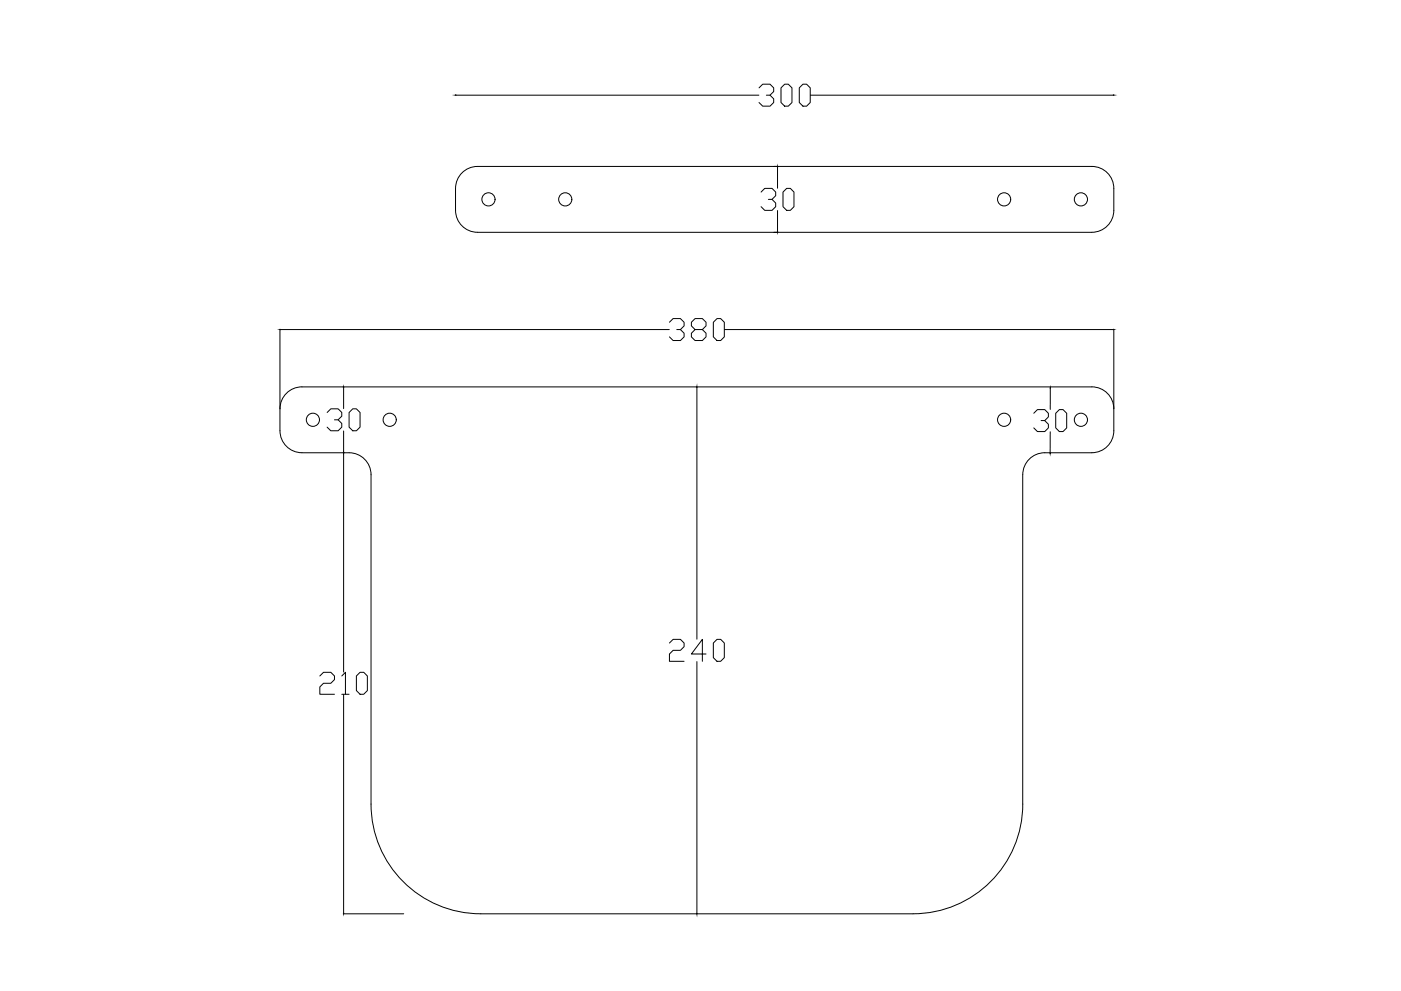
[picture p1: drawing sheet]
<svg xmlns="http://www.w3.org/2000/svg" width="420mm" height="297mm" viewBox="0 0 420 297" stroke-linecap="round" stroke-linejoin="round" font-family="sans-serif">
<!-- layer: Default -->
<g fill="none" stroke="#000" stroke-width=".3">
<path d="M136.6 28.4v.1M136.7 28.5h90.9M227.6 26.3l1.1-1.1h2.2l1.1 1.1v1.1l-1.1 1.1h-1.1M230.9 28.5l1.1 1.1v1.1l-1.1 1.1h-2.2l-1.1-1.1M235.3 25.2h1.1l1.1 1.1v4.4l-1.1 1.1h-1.1l-1.1-1.1v-4.4zM240.8 25.2h1.1l1.1 1.1v4.4l-1.1 1.1h-1.1l-1.1-1.1v-4.4zM243.1 28.5h90.8M334 28.4v.1M228.3 57.6l1-1.1h2.2l1.1 1.1v1.1l-1.1 1.1h-1.1M231.5 59.8l1.1 1.1v1.1l-1.1 1.1h-2.2l-1-1.1M233.2 50v6.4M234.8 57.6l1.1-1.1h1.1l1.1 1.1v4.4l-1.1 1.1h-1.1l-1.1-1.1z"/>
<path d="M327.4 49.9h-184.2a6.6 6.6 0 0 0-6.6 6.6v6.5a6.6 6.6 0 0 0 6.6 6.6h184.2M327.5 49.9a6.6 6.6 0 0 1 6.5 6.6v6.5a6.6 6.6 0 0 1-6.5 6.6M233.2 63.1v6.4M84 98.7v30.4a6.6 6.6 0 0 0 6.5 6.6h14.2a6.6 6.6 0 0 1 6.6 6.6v98.7a32.9 32.9 0 0 0 32.9 32.9h129.6a32.9 32.9 0 0 0 32.9-32.9v-98.7a6.6 6.6 0 0 1 6.6-6.6h14.1M84.1 98.8h116.6M200.8 96.6l1.1-1.1h2.2l1.1 1.1v1.1l-1.1 1.1h-1.1M204.1 98.8l1.1 1.1v1.1l-1.1 1.1h-2.2l-1.1-1.1M208.4 98.8l-1.1-1.1v-1.1l1.1-1.1h2.2l1.1 1.1v1.1l-1.1 1.1h-2.2l-1.1 1.1v1.1l1.1 1.1h2.2l1.1-1.1v-1.1l-1.1-1.1M213.9 96.6l1.1-1.1h1.1l1.1 1.1v4.4l-1.1 1.1h-1.1l-1.1-1.1zM217.3 98.8h116.6M334 98.7v30.4a6.6 6.6 0 0 1-6.5 6.6M103 116.1v6.4"/>
<path d="M209 116.1v75.5M315 116.3v6.4M315 116.2h.1M327.4 116h-236.9a6.6 6.6 0 0 0-6.5 6.5M327.5 116a6.6 6.6 0 0 1 6.5 6.5M98.1 123.6l1.1-1.1h2.2l1.1 1.1v1.1l-1.1 1.1h-1.1M101.4 125.8l1.1 1.1v1.1l-1.1 1.1h-2.2l-1.1-1.1M103 129.2v6.4M103 135.8v65.7M105.8 122.5h1.1l1.1 1.1v4.4l-1.1 1.1h-1.1l-1.1-1.1v-4.4zM310 123.9l1.1-1.1h2.2l1.1 1.1v1.1l-1.1 1.1h-1.1M313.3 126.1l1.1 1.1v1.1l-1.1 1.1h-2.2l-1.1-1.1"/>
<path d="M315 129.4l-.1 6.4M315 135.9h.1M317.7 122.8h1.1l1.1 1.1v4.4l-1.1 1.1h-1.1l-1.1-1.1v-4.4zM200.8 192.7l1.1-1.1h2.2l1.1 1.1v1.1l-1.1 1.1h-2.2l-1.1 1.1v2.2h4.4M209 198.3v75.5M211.7 196h-4.4l3.3-4.4v6.6M213.9 192.7l1.1-1.1h1.1l1.1 1.1v4.4l-1.1 1.1h-1.1l-1.1-1.1zM95.9 202.6l1.1-1.1h2.2l1.1 1.1v1.1l-1.1 1.1h-2.2l-1.1 1.1v2.2h4.4M102.5 202.6l1.1-1.1v6.6M102.5 208.1h2.2M103 208.1v65.7M108 201.5h1.1l1.1 1.1v4.4l-1.1 1.1h-1.1l-1.1-1.1v-4.4z"/>
<path d="M102.9 273.9h18.2M208.9 273.9h.1"/>
<circle cx="146.5" cy="59.8" r="1.97"/>
<circle cx="169.5" cy="59.8" r="1.97"/>
<circle cx="301.1" cy="59.8" r="1.97"/>
<circle cx="324.2" cy="59.8" r="1.97"/>
<circle cx="93.8" cy="125.8" r="1.97"/>
<circle cx="116.9" cy="125.8" r="1.97"/>
<circle cx="301.1" cy="125.8" r="1.97"/>
<circle cx="324.2" cy="125.8" r="1.97"/>
</g>
</svg>
